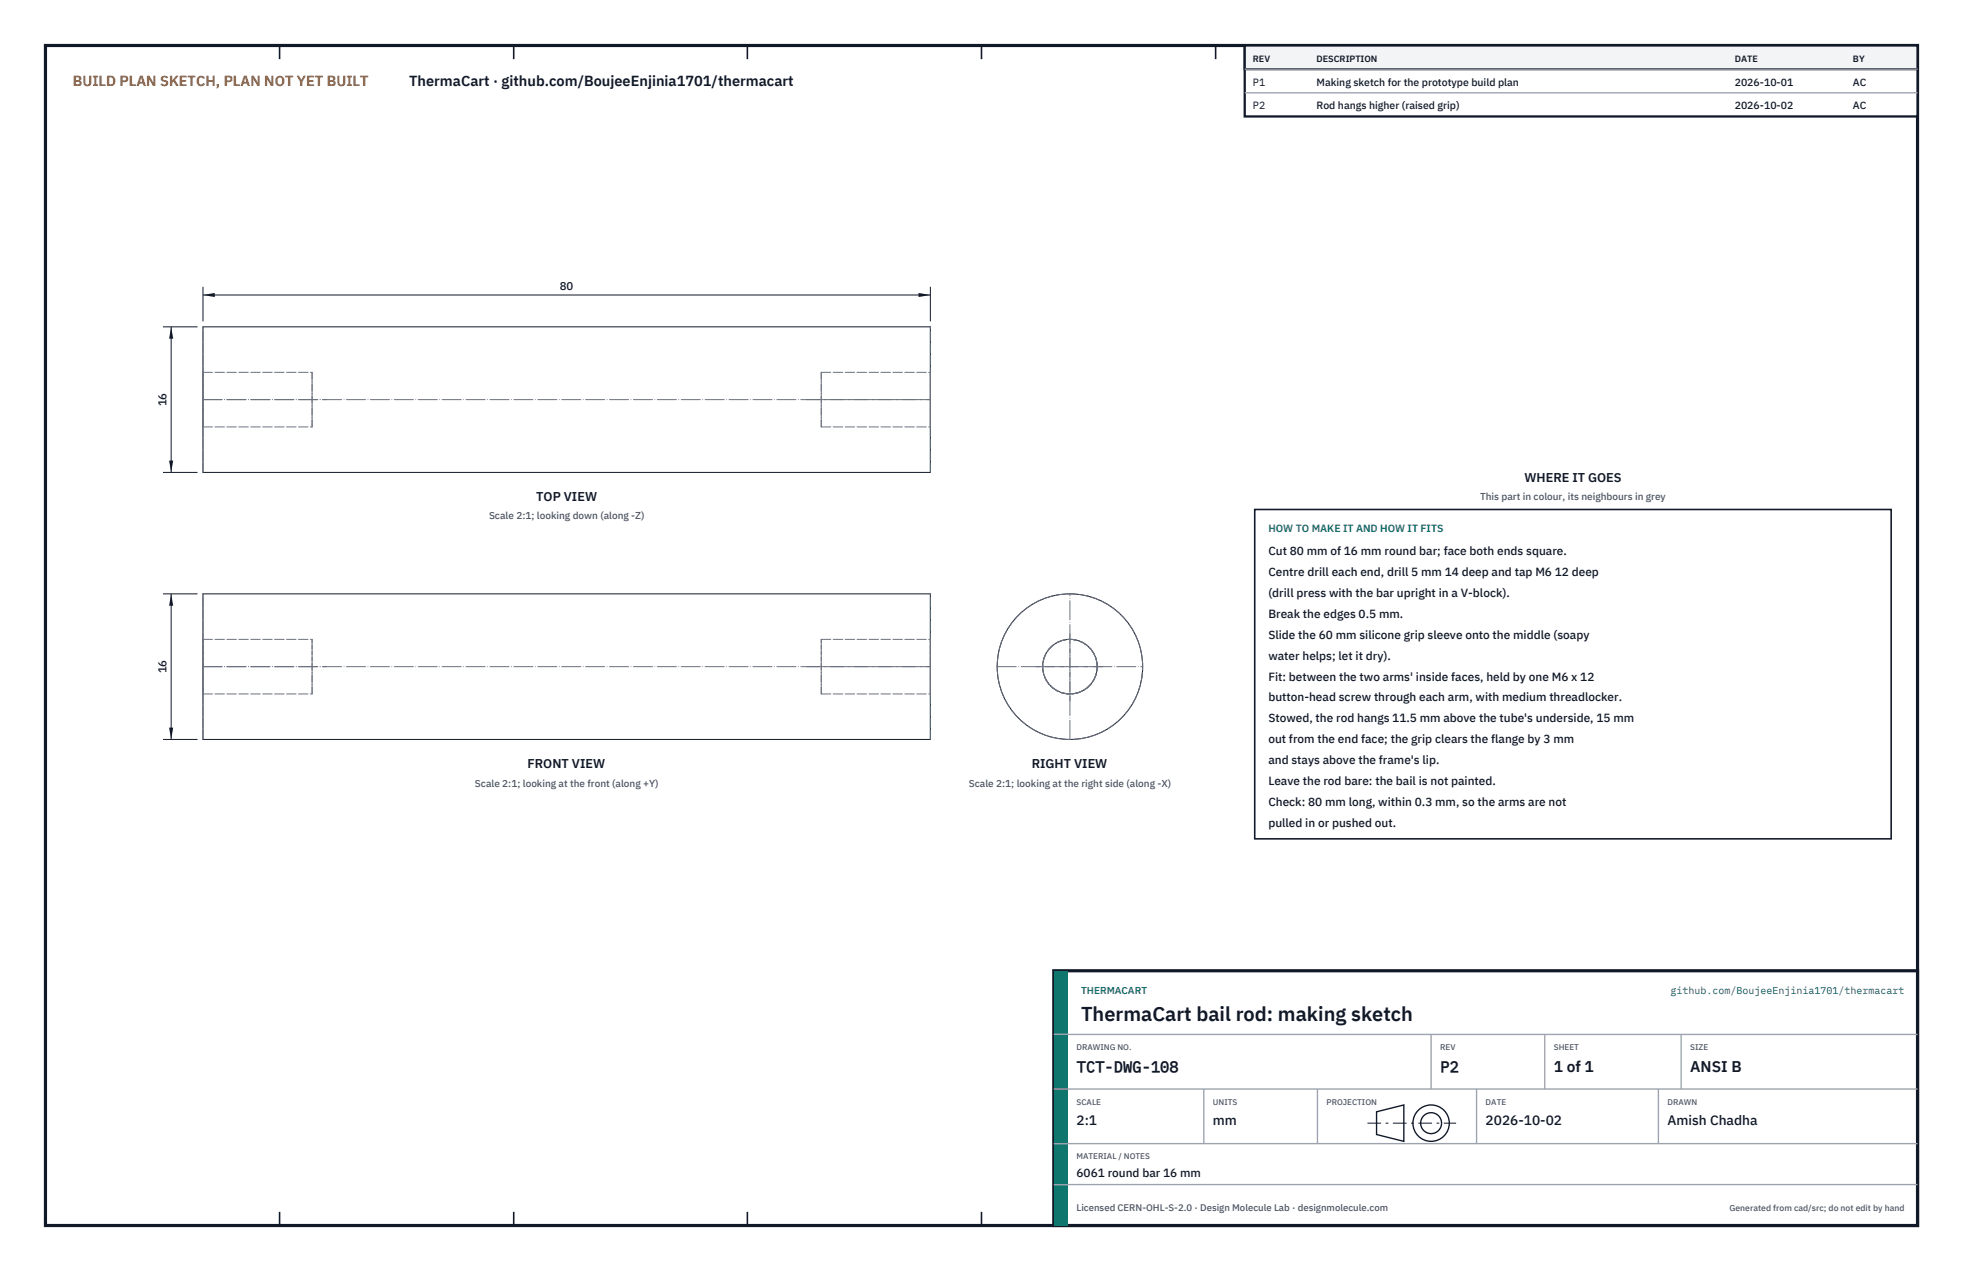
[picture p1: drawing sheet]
<svg xmlns="http://www.w3.org/2000/svg" width="432mm" height="279mm" viewBox="0 0 432 279" stroke-linecap="round" stroke-linejoin="round" font-family="sans-serif">
<defs><g id="words">
<text font-size="4.4" fill="#111827" x="237.8" y="224.4">ThermaCart bail rod: making sketch</text>
<g font-size="3.4" fill="#111827">
<text x="236.8" y="235.6">TCT-DWG-108</text>
<text x="316.8" y="235.6">P2</text>
<text x="341.8" y="235.6">1 of 1</text>
<text x="371.8" y="235.6">ANSI B</text>
</g>
<text font-size="3.2" fill="#b45309" x="16" y="19">BUILD PLAN SKETCH, PLAN NOT YET BUILT</text>
<text font-size="3.2" fill="#111827" x="90" y="19">ThermaCart · github.com/BoujeeEnjinia1701/thermacart</text>
<g font-size="3" fill="#111827">
<text x="236.8" y="247.2">2:1</text>
<text x="266.8" y="247.2">mm</text>
<text x="326.8" y="247.2">2026-10-02</text>
<text x="366.8" y="247.2">Amish Chadha</text>
</g>
<g font-size="2.8" fill="#111827">
<text x="335.3" y="106">WHERE IT GOES</text>
<text x="118" y="110.2">TOP VIEW</text>
<text x="116" y="168.9">FRONT VIEW</text>
<text x="227" y="168.9">RIGHT VIEW</text>
</g>
<g font-size="2.6" fill="#111827">
<text x="279" y="122">Cut 80 mm of 16 mm round bar; face both ends square.</text>
<text x="279" y="126.6">Centre drill each end, drill 5 mm 14 deep and tap M6 12 deep</text>
<text x="279" y="131.2">(drill press with the bar upright in a V-block).</text>
<text x="279" y="135.8">Break the edges 0.5 mm.</text>
<text x="279" y="140.4">Slide the 60 mm silicone grip sleeve onto the middle (soapy</text>
<text x="279" y="145">water helps; let it dry).</text>
<text x="279" y="149.6">Fit: between the two arms' inside faces, held by one M6 x 12</text>
<text x="279" y="154.2">button-head screw through each arm, with medium threadlocker.</text>
<text x="279" y="158.8">Stowed, the rod hangs 11.5 mm above the tube's underside, 15 mm</text>
<text x="279" y="163.4">out from the end face; the grip clears the flange by 3 mm</text>
<text x="279" y="168">and stays above the frame's lip.</text>
<text x="279" y="172.6">Leave the rod bare: the bail is not painted.</text>
<text x="279" y="177.2">Check: 80 mm long, within 0.3 mm, so the arms are not</text>
<text x="279" y="181.8">pulled in or pushed out.</text>
<text x="236.8" y="258.8">6061 round bar 16 mm</text>
</g>
<g font-size="2.5" fill="#111827">
<text x="123.1" y="63.9">80</text>
<text x="36.7" y="89.3" transform="rotate(-90 36.7 89.3)">16</text>
<text x="36.7" y="148" transform="rotate(-90 36.7 148)">16</text>
</g>
<g font-size="2.3" fill="#111827">
<text x="275.6" y="18.8">P1</text>
<text x="275.6" y="24">P2</text>
<text x="289.6" y="18.8">Making sketch for the prototype build plan</text>
<text x="289.6" y="24">Rod hangs higher (raised grip)</text>
<text x="381.6" y="18.8">2026-10-01</text>
<text x="381.6" y="24">2026-10-02</text>
<text x="407.6" y="18.8">AC</text>
<text x="407.6" y="24">AC</text>
</g>
<text font-size="2.3" fill="#0f766e" x="279" y="117">HOW TO MAKE IT AND HOW IT FITS</text>
<g font-size="2.2" fill="#4b5563">
<text x="325.6" y="110">This part in colour, its neighbours in grey</text>
<text x="107.6" y="114.2">Scale 2:1; looking down (along -Z)</text>
<text x="104.5" y="172.9">Scale 2:1; looking at the front (along +Y)</text>
<text x="213.1" y="172.9">Scale 2:1; looking at the right side (along -X)</text>
</g>
<g font-size="2.2" fill="#0f766e">
<text x="237.8" y="218.4">THERMACART</text>
<text x="367.5" y="218.4">github.com/BoujeeEnjinia1701/thermacart</text>
</g>
<text font-size="2.1" fill="#4b5563" x="236.8" y="266.2">Licensed CERN-OHL-S-2.0 · Design Molecule Lab · designmolecule.com</text>
<g font-size="2" fill="#111827">
<text x="275.6" y="13.6">REV</text>
<text x="289.6" y="13.6">DESCRIPTION</text>
<text x="381.6" y="13.6">DATE</text>
<text x="407.6" y="13.6">BY</text>
</g>
<text font-size="1.9" fill="#4b5563" x="380.4" y="266.2">Generated from cad/src; do not edit by hand</text>
<g font-size="1.8" fill="#4b5563">
<text x="236.8" y="230.8">DRAWING NO.</text>
<text x="316.8" y="230.8">REV</text>
<text x="341.8" y="230.8">SHEET</text>
<text x="371.8" y="230.8">SIZE</text>
<text x="236.8" y="242.8">SCALE</text>
<text x="266.8" y="242.8">UNITS</text>
<text x="291.8" y="242.8">PROJECTION</text>
<text x="326.8" y="242.8">DATE</text>
<text x="366.8" y="242.8">DRAWN</text>
<text x="236.8" y="254.8">MATERIAL / NOTES</text>
</g>
</g></defs>
<path d="M10 10h411.8v259.4h-411.8z" fill="none" stroke="#111827" stroke-width=".7" stroke-linecap="butt"/>
<g fill="none" stroke="#111827" stroke-width=".35">
<path d="M61.5 10v3M113 10v3M164.4 10v3M215.9 10v3M267.4 10v3M318.9 10v3M370.3 10v3M61.5 266.4v3M113 266.4v3M164.4 266.4v3M215.9 266.4v3M267.4 266.4v3"/>
<path d="M318.9 266.4v3M370.3 266.4v3"/>
</g>
<g fill="none" stroke="#111727" stroke-width=".22">
<path d="M44.6 71.8h160v32h-160zM44.6 130.5h160v32h-160z"/>
<circle cx="235.3" cy="146.5" r="16"/>
<circle cx="235.4" cy="146.5" r="6"/>
</g>
<g fill="none" stroke="#6a7180" stroke-width=".22" stroke-dasharray="2.1 .5">
<path d="M44.6 81.9v11.9M44.6 93.8v-11.9M44.6 81.9h24M44.6 93.8h24M68.6 81.9v11.9M68.6 93.8v-11.9M180.6 81.9h24M180.6 81.9v11.9M180.6 93.8v-11.9M180.6 93.8h24M204.6 81.9v11.9M204.6 93.8v-11.9"/>
<path d="M44.6 103.8v-32M204.6 103.8v-32M44.6 146.6v-16.1M44.6 146.6v-6M44.6 140.6v12M44.6 152.6v-6M44.6 152.6h24M44.6 140.6h24M68.6 146.6v-6M68.6 140.6v12M68.6 152.6v-6M180.6 146.6v-6"/>
<path d="M180.6 140.6v12M180.6 152.6v-6M180.6 152.6h24M180.6 140.6h24M204.6 146.6v-16.1M204.6 146.6v-6M204.6 140.6v12M204.6 152.6v-6M44.6 162.5v-15.9M204.6 162.5v-15.9"/>
<circle cx="235.3" cy="146.5" r="16"/>
<circle cx="235.4" cy="146.5" r="6"/>
</g>
<path d="M44.6 87.8h27.3M44.6 87.8h160M177.4 87.8h27.2M44.6 146.6h27.3M44.6 146.6h160M177.4 146.6h27.2M219.4 146.6h31.9M227.9 146.6h15M235.4 154v-15M235.4 162.5v-32" fill="none" stroke="#6a7180" stroke-width=".22" stroke-dasharray="4.2 .5 0 .5"/>
<path d="M44.6 63v7.7M44.6 64.9h160M204.6 63v7.7" fill="none" stroke="#111827" stroke-width=".22"/>
<path d="M44.6 64.9l2.7-.5v.9zM202 64.4v.9l2.6-.4z" fill="#111827"/>
<path d="M35.8 71.8h7.6M37.6 71.8v32.1M35.8 103.9h7.6" fill="none" stroke="#111827" stroke-width=".22"/>
<path d="M37.6 71.8l-.4 2.6h.9zM37.2 101.3h.9l-.5 2.6z" fill="#111827"/>
<path d="M35.8 130.5h7.6M37.6 130.5v32.1M35.8 162.6h7.6" fill="none" stroke="#111827" stroke-width=".22"/>
<path d="M37.6 130.5l-.4 2.7h.9zM37.2 160h.9l-.5 2.6z" fill="#111827"/>
<path d="M276 112h140v72.4h-140z" fill="#fff" stroke="#111827" stroke-width=".35"/>
<path d="M273.8 10h148v15.6h-148z" fill="#fff" stroke="#111827" stroke-width=".5"/>
<path d="M273.8 10h148v5.2h-148z" fill="#f3f4f6" stroke="#111827" stroke-width=".5"/>
<path d="M273.8 15.2h148M273.8 20.4h148" fill="none" stroke="#9ca3af" stroke-width=".3"/>
<path d="M231.8 213.4h190v56h-190z" fill="#fff" stroke="#111827" stroke-width=".7" stroke-linecap="butt"/>
<path d="M231.8 213.4h3v56h-3z" fill="#0f766e"/>
<path d="M231.8 227.4h190M231.8 239.4h190M264.8 239.4v12M289.8 239.4v12M314.8 227.4v12M324.8 239.4v12M339.8 227.4v12M364.8 239.4v12M369.8 227.4v12M231.8 251.4h190M231.8 260.4h190" fill="none" stroke="#9ca3af" stroke-width=".3"/>
<g fill="none" stroke="#111827" stroke-width=".3">
<path d="M302.8 244.4l6-1.5v8l-6-1.5z"/>
<circle cx="314.8" cy="246.9" r="4"/>
<circle cx="314.8" cy="246.9" r="2.3"/>
</g>
<path d="M300.8 246.9h19.5" fill="none" stroke="#111827" stroke-width=".22" stroke-dasharray="3 1 .6 1" stroke-linecap="butt"/>
<use href="#words"/>
</svg>
